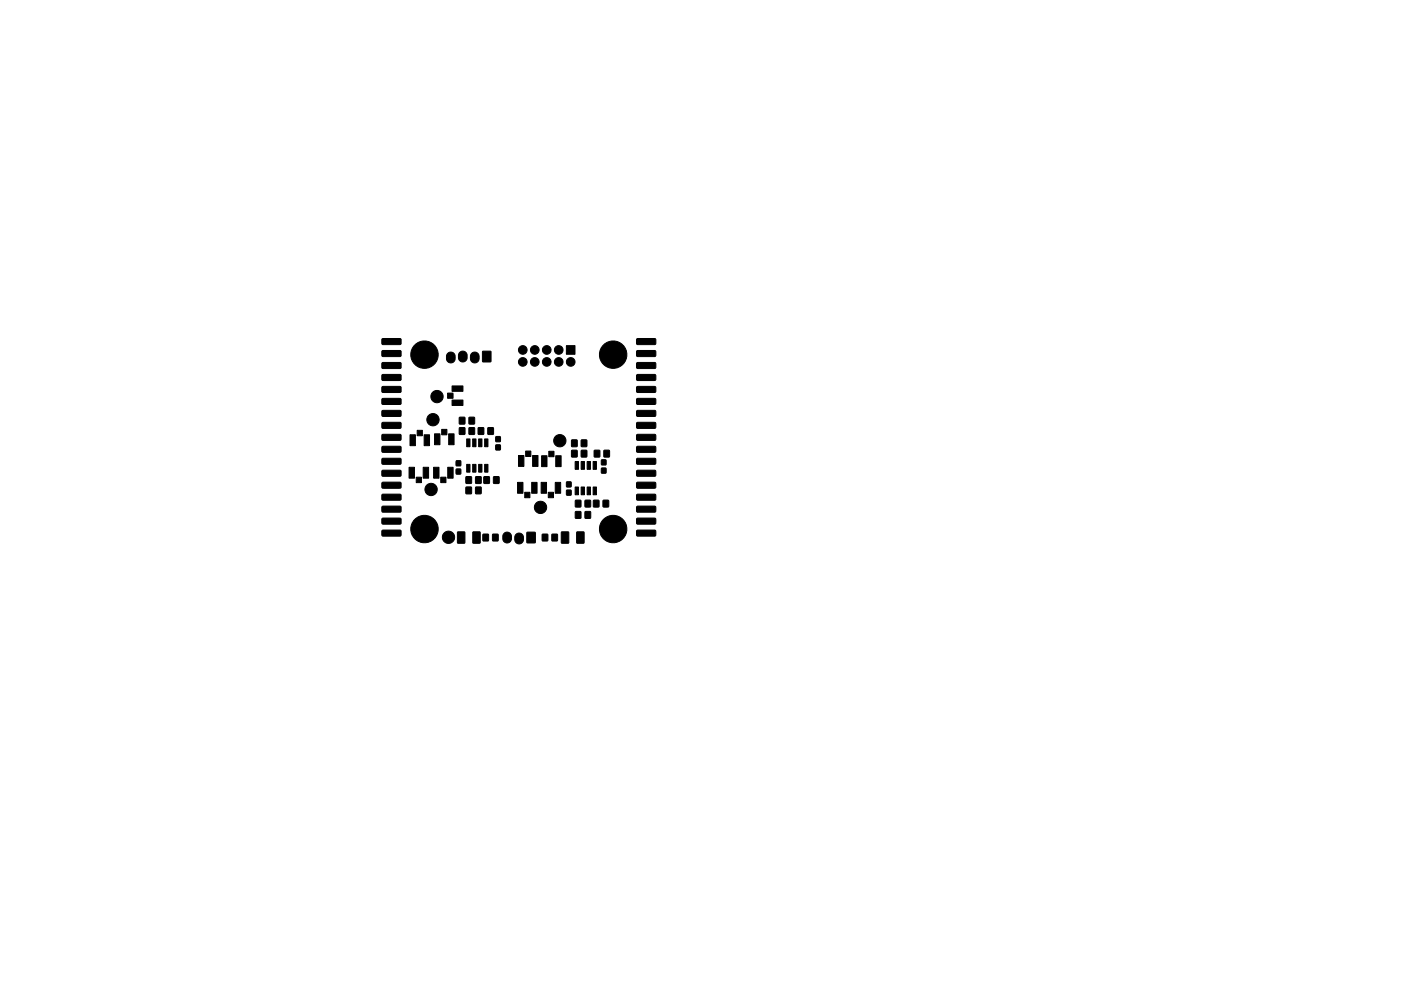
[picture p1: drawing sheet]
<svg xmlns="http://www.w3.org/2000/svg" width="297mm" height="210mm" viewBox="0 0 297 210" stroke-linecap="round" stroke-linejoin="round" font-family="sans-serif">
<g fill="#000" stroke="#000" stroke-width=".21">
<path d="M81 79.5l3.8-.1 .2 .2v.9l-.2 .2h-3.6l-.2-.2zM81 77l3.8-.1 .2 .2v.9l-.2 .2h-3.6l-.2-.2zM81 74.4h3.8l.2 .2v.8l-.2 .3h-3.6l-.2-.3zM81 71.9l3.8-.1 .2 .2v.9l-.2 .2h-3.6l-.2-.2zM94.9 75a.92 .92 0 0 1 1-.2 .92 .92 0 0 1 .6 .8v.5a.92 .92 0 0 1-.9 .9 .92 .92 0 0 1-.9-.9v-.7zM97.5 74.8a.92 .92 0 0 1 1-.2 .92 .92 0 0 1 .5 .8v.5a.92 .92 0 0 1-.9 .9 .92 .92 0 0 1-.9-.9v-.7zM100 75a.92 .92 0 0 1 1-.2 .92 .92 0 0 1 .6 .8v.5a.92 .92 0 0 1-.9 .9 .92 .92 0 0 1-1-.9l.1-.7zM102.3 74.5l1.8 .1-.1 2.2-1.7-.1zM120.1 73.3h1.8v1.9h-1.8zM135 79.5l3.8-.1 .2 .2v.9l-.2 .2h-3.6l-.2-.2zM135 77l3.8-.1 .2 .2v.9l-.2 .2h-3.6l-.2-.2zM135 74.4h3.8l.2 .2v.8l-.2 .3h-3.6l-.2-.3z"/>
<path d="M135 71.9l3.8-.1 .2 .2v.9l-.2 .2h-3.6l-.2-.2zM81 99.8h3.8l.2 .2v.8l-.2 .3h-3.6l-.2-.3zM81 97.3l3.8-.1 .2 .2v.9l-.2 .2h-3.6l-.2-.2zM81 94.8l3.8-.1 .2 .2v.9l-.2 .2h-3.6l-.2-.2zM81 92.2l3.8-.1 .2 .2v.9l-.2 .2h-3.6l-.2-.2zM81 89.7l3.8-.1 .2 .2v.9l-.2 .2h-3.6l-.2-.2zM81 87.1h3.8l.2 .2v.8l-.2 .3h-3.6l-.2-.3zM81 84.6l3.8-.1 .2 .2v.9l-.2 .2h-3.6l-.2-.2zM81 82.1l3.8-.1 .2 .2v.9l-.2 .2h-3.6l-.2-.2zM86.9 92.2h1.2v2.4h-1.2zM88.4 91.3h1.2v1.1h-1.2zM89.9 92.2h1.2v2.4h-1.2z"/>
<path d="M92.1 92h1.2v2.4h-1.2zM93.6 91.1h1.2v1.1h-1.2zM94.9 83.4h1.2v1.1h-1.2zM95.1 92h1.2v2.4h-1.2zM96.7 99.5h1v1.1h-1zM96.7 97.8h1v1h-1zM95.8 84.9h2.4v1.1h-2.4zM95.8 81.9h2.4v1.1h-2.4zM97.4 90.8h1.2l-.1 1.4-1.1-.1zM97.4 88.6h1.2l-.1 1.4-1.1-.1zM98.9 93.1h.7v1.7h-.7zM99.5 90.8h1.1v1.4l-1.2-.1z"/>
<path d="M99.5 88.6h1.1v1.4l-1.2-.1zM100.2 93.1h.7v1.7h-.7zM101.5 93.1h.7v1.7h-.7zM101.4 90.8h1.2l-.1 1.4-1.1-.1zM102.8 93.1h.7v1.7h-.7zM103.5 90.8h1.1v1.4l-1.2-.1zM105.1 94.4h1v1h-1zM105.1 92.7h1v1h-1zM109.9 96.6h1.2v2.4h-1.2zM111.4 95.7h1.2v1.1h-1.2zM112.9 96.6h1.2v2.4h-1.2zM114.8 96.7h1.2v2.3h-1.2z"/>
<path d="M116.4 95.7h1.1v1.2h-1.1zM117.8 96.7h1.2v2.3h-1.2zM121.2 95.6h1.2l-.1 1.4-1.1-.1zM121.2 93.4h1.2l-.1 1.4-1.1-.1zM121.9 97.9h.7v1.7h-.7zM123.2 97.9h.7v1.7h-.7zM123.3 95.6h1.1v1.4l-1.2-.1zM123.3 93.4h1.1v1.4l-1.2-.1zM124.5 97.9h.7v1.7h-.7zM125.8 97.9h.7v1.7h-.7zM126 95.6h1.2l-.1 1.4-1.1-.1zM127.5 99.3h1v1.1h-1z"/>
<path d="M127.5 97.6h1v1h-1zM128.1 95.6h1.1v1.4l-1.2-.1zM135 99.8h3.8l.2 .2v.8l-.2 .3h-3.6l-.2-.3zM135 97.3l3.8-.1 .2 .2v.9l-.2 .2h-3.6l-.2-.2zM135 94.8l3.8-.1 .2 .2v.9l-.2 .2h-3.6l-.2-.2zM135 92.2l3.8-.1 .2 .2v.9l-.2 .2h-3.6l-.2-.2zM135 89.7l3.8-.1 .2 .2v.9l-.2 .2h-3.6l-.2-.2zM135 87.1h3.8l.2 .2v.8l-.2 .3h-3.6l-.2-.3zM135 84.6l3.8-.1 .2 .2v.9l-.2 .2h-3.6l-.2-.2zM135 82.1l3.8-.1 .2 .2v.9l-.2 .2h-3.6l-.2-.2zM81 112.5h3.8l.2 .2v.8l-.2 .3h-3.6l-.2-.3zM81 110l3.8-.1 .2 .2v.9l-.2 .2h-3.6l-.2-.2z"/>
<path d="M81 107.5l3.8-.1 .2 .2v.9l-.2 .2h-3.6l-.2-.2zM81 104.9l3.8-.1 .2 .2v.9l-.2 .2h-3.6l-.2-.2zM81 102.4l3.8-.1 .2 .2v.9l-.2 .2h-3.6l-.2-.2zM86.7 99.1h1.2v2.4h-1.2zM88.2 101.2h1.2v1.2h-1.2zM89.7 99.1h1.2v2.4h-1.2zM91.9 99.1h1.2v2.4h-1.2zM93.4 101.2h1.2v1.2h-1.2zM94.9 99.1h1.2v2.4h-1.2zM97 112.9h1.5v2.3h-1.5zM98.9 98.5h.7v1.7h-.7zM98.8 103.4h1.2l-.1 1.4-1.1-.1z"/>
<path d="M98.8 101.2h1.2l-.1 1.4-1.1-.1zM100.2 98.5h.7v1.7h-.7zM100.3 112.9h1.5l-.1 2.3h-1.4zM100.9 103.4h1.1v1.4l-1.2-.1zM100.9 101.2h1.1v1.4l-1.2-.1zM101.5 98.5h.7v1.7h-.7zM102.4 113.4h1.2l-.1 1.4-1.1-.1zM102.8 98.5h.7v1.7h-.7zM102.6 101.2h1.2l-.1 1.4-1.1-.1zM104.5 113.4h1.1v1.4l-1.2-.1zM104.7 101.2h1.1v1.4l-1.2-.1zM106.9 113.2a.92 .92 0 0 1 1-.2 .92 .92 0 0 1 .5 .8v.5a.92 .92 0 0 1-.9 .9 .92 .92 0 0 1-.9-.9v-.7z"/>
<path d="M109.4 113.4a.92 .92 0 0 1 1-.2 .92 .92 0 0 1 .6 .8v.5a.92 .92 0 0 1-.9 .9 .92 .92 0 0 1-1-.9l.1-.7zM109.7 102.3h1.2v2.4h-1.2zM111.2 104.4h1.2v1.2h-1.2zM111.7 112.9l1.8 .1-.1 2.2-1.7-.1zM112.7 102.3h1.2v2.4h-1.2zM114.7 102.3h1.2v2.4h-1.2zM115 113.4h1.1v1.4l-1.1-.1zM116.2 104.4h1.2v1.2h-1.2zM117 113.4h1.2l-.1 1.4-1.1-.1zM117.7 102.3h1.2v2.4h-1.2zM119.1 112.9h1.5l-.1 2.3h-1.5zM120.1 104h1v1h-1z"/>
<path d="M120.1 102.3h1v1h-1zM121.9 103.3h.7v1.7h-.7zM122 108.6h1.2l-.1 1.4-1.1-.1zM122 106.2h1.2l-.1 1.4-1.1-.1zM122.3 112.9h1.5v2.3h-1.5zM123.2 103.3h.7v1.7h-.7zM124.1 108.6h1.1v1.4l-1.2-.1zM124.1 106.2h1.1v1.4l-1.2-.1zM124.5 103.3h.7v1.7h-.7zM125.8 103.3h.7v1.7h-.7zM125.8 106.2h1.2l-.1 1.4-1.1-.1zM127.9 106.2h1.1v1.4l-1.1-.1z"/>
<path d="M135 112.5h3.8l.2 .2v.8l-.2 .3h-3.6l-.2-.3zM135 110l3.8-.1 .2 .2v.9l-.2 .2h-3.6l-.2-.2zM135 107.5l3.8-.1 .2 .2v.9l-.2 .2h-3.6l-.2-.2zM135 104.9l3.8-.1 .2 .2v.9l-.2 .2h-3.6l-.2-.2zM135 102.4l3.8-.1 .2 .2v.9l-.2 .2h-3.6l-.2-.2z"/>
<circle cx="90" cy="75.2" r="2.91"/>
<circle cx="110.8" cy="74.2" r=".92"/>
<circle cx="110.8" cy="76.8" r=".92"/>
<circle cx="113.4" cy="76.8" r=".92"/>
<circle cx="113.4" cy="74.2" r=".92"/>
<circle cx="115.9" cy="74.2" r=".92"/>
<circle cx="115.9" cy="76.8" r=".92"/>
<circle cx="118.5" cy="74.2" r=".92"/>
<circle cx="118.5" cy="76.8" r=".92"/>
<circle cx="121" cy="76.8" r=".92"/>
<circle cx="130" cy="75.2" r="2.91"/>
<circle cx="91.8" cy="89" r="1.31"/>
<circle cx="92.7" cy="84.1" r="1.31"/>
<circle cx="118.7" cy="93.5" r="1.31"/>
<circle cx="90" cy="112.2" r="2.91"/>
<circle cx="91.4" cy="103.8" r="1.31"/>
<circle cx="95.1" cy="114" r="1.31"/>
<circle cx="114.6" cy="107.6" r="1.31"/>
<circle cx="130" cy="112.2" r="2.91"/>
</g>
</svg>
